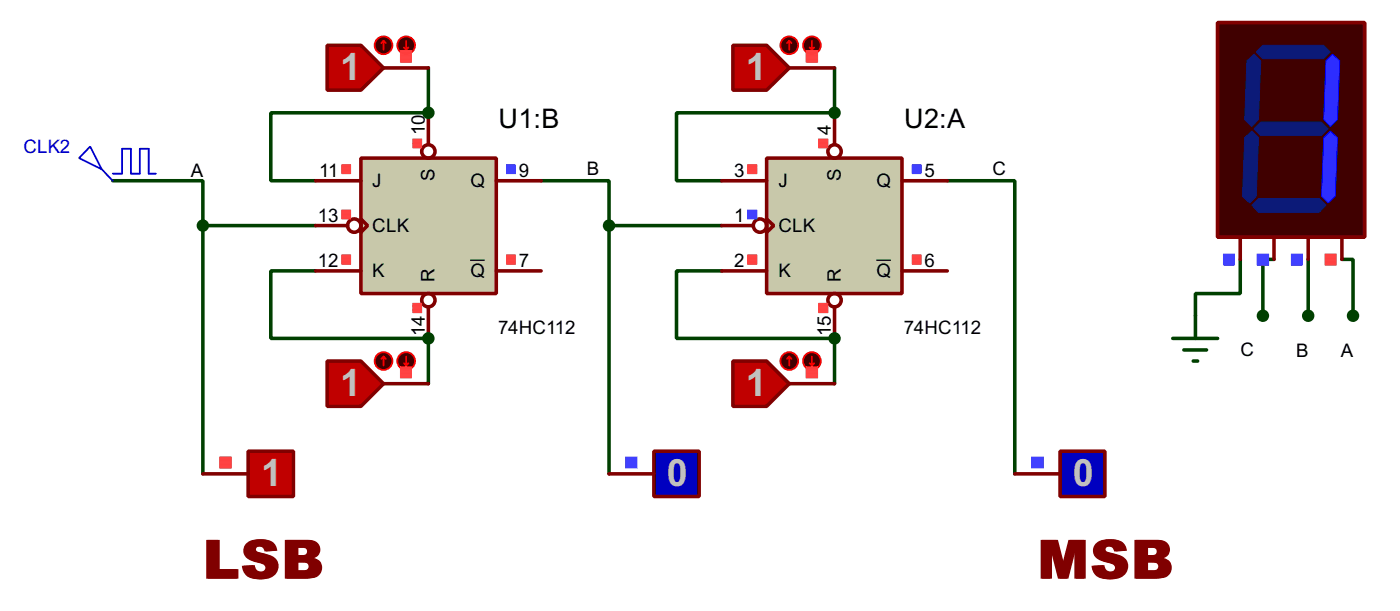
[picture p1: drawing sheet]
<svg xmlns="http://www.w3.org/2000/svg" width="158mm" height="69mm" viewBox="0 0 158 69" stroke-linecap="round" stroke-linejoin="round" font-family="sans-serif">
<defs><g id="words">
<g font-size="8.6" fill="#800000">
<text x="23" y="65.2">LSB</text>
<text x="117" y="65.2">MSB</text>
</g>
<g font-size="4.8" fill="#c0c0c0">
<text x="38.3" y="9">1</text>
<text x="84" y="9">1</text>
<text x="38.3" y="44.6">1</text>
<text x="84" y="44.6">1</text>
<text x="29.4" y="54.7">1</text>
<text x="75.1" y="54.7">0</text>
<text x="120.9" y="54.7">0</text>
</g>
<g font-size="3.4">
<text x="56.2" y="14.5">U1:B</text>
<text x="101.9" y="14.5">U2:A</text>
</g>
<text font-size="2.4" fill="#0000c0" x="2.6" y="17.2">CLK2</text>
<g font-size="2.4">
<text x="47.9" y="15.3" transform="rotate(-90 47.9 15.3)">10</text>
<text x="93.6" y="15.3" transform="rotate(-90 93.6 15.3)">4</text>
<text x="21.5" y="19.9">A</text>
<text x="36" y="19.9">11</text>
<text x="41.9" y="21.1">J</text>
<text x="49" y="20.4" transform="rotate(-90 49 20.4)">S</text>
<text x="53" y="21.1">Q</text>
<text x="58.5" y="19.9">9</text>
<text x="66.1" y="19.8">B</text>
<text x="82.7" y="19.9">3</text>
<text x="87.7" y="21.1">J</text>
<text x="94.7" y="20.4" transform="rotate(-90 94.7 20.4)">S</text>
<text x="98.7" y="21.1">Q</text>
<text x="104.2" y="19.9">5</text>
<text x="111.8" y="19.8">C</text>
<text x="35.8" y="25">13</text>
<text x="41.9" y="26.1">CLK</text>
<text x="82.7" y="25">1</text>
<text x="87.7" y="26.1">CLK</text>
<text x="35.8" y="30.1">12</text>
<text x="41.9" y="31.2">K</text>
<text x="49" y="31.7" transform="rotate(-90 49 31.7)">R</text>
<text x="53" y="31.2">Q</text>
<text x="58.5" y="30.1">7</text>
<text x="82.7" y="30.1">2</text>
<text x="87.7" y="31.2">K</text>
<text x="94.7" y="31.7" transform="rotate(-90 94.7 31.7)">R</text>
<text x="98.7" y="31.2">Q</text>
<text x="104.2" y="30.1">6</text>
<text x="47.9" y="37.8" transform="rotate(-90 47.9 37.8)">14</text>
<text x="56.1" y="37.7">74HC112</text>
<text x="93.6" y="37.9" transform="rotate(-90 93.6 37.9)">15</text>
<text x="101.8" y="37.7">74HC112</text>
<text x="139.7" y="40.1">C</text>
<text x="146" y="40.2">B</text>
<text x="151" y="40.2">A</text>
</g>
</g></defs>
<path d="M48.3 7.7v5" fill="none" stroke="#004000" stroke-width=".4"/>
<circle cx="48.3" cy="12.7" r=".2" fill="#004000"/>
<path d="M48.3 12.7h-17.8v7.7h5.1M48.3 38.1v5.1" fill="none" stroke="#004000" stroke-width=".4"/>
<circle cx="48.3" cy="38.1" r=".2" fill="#004000"/>
<path d="M94 7.7v5M35.6 30.5h-5.1v7.6h17.8" fill="none" stroke="#004000" stroke-width=".4"/>
<circle cx="94" cy="12.7" r=".2" fill="#004000"/>
<path d="M94 12.7h-17.8v7.7h5.1M94 38.1v5.1" fill="none" stroke="#004000" stroke-width=".4"/>
<circle cx="94" cy="38.1" r=".2" fill="#004000"/>
<path d="M12.7 20.4h10.2v5M22.9 25.4h12.7M22.9 25.4v28M61 20.4h7.6v5M68.6 25.4h12.7M68.6 25.4v28M81.3 30.5h-5.1v7.6h17.8M106.7 20.4h7.6v33M139.7 29.2v3.9h-5v2.5M143.5 29.2h-1.2v6.4M147.4 29.2v6.4M151.2 29.2h1.2v6.4" fill="none" stroke="#004000" stroke-width=".4"/>
<path d="M40.7 17.8h15.2v15.3h-15.2z" fill="#c8c8aa" stroke="#800000" stroke-width=".4"/>
<g fill="none" stroke="#800000" stroke-width=".4">
<path d="M48.3 12.7v3.6M35.6 20.4h5.1M35.6 25.4h3.6M35.6 30.5h5.1M40.7 24.7l.7 .7-.7 .8zM48.3 34.6v3.5M55.9 20.4h5.1M55.9 30.5h5.1"/>
<circle cx="48.2" cy="17.1" r=".75"/>
<circle cx="39.9" cy="25.4" r=".75"/>
<circle cx="48.2" cy="33.8" r=".75"/>
</g>
<path d="M53 29.3h1.6" fill="none" stroke="#000" stroke-width=".15"/>
<g fill="none" stroke="#ff4040" stroke-width=".11">
<path d="M38.5 18.6h1M38.5 18.7h1M38.5 18.8h1M38.5 18.9h1M38.5 19h1M38.5 19.1h1M38.5 19.2h1M38.5 19.3h1M38.5 19.4h1M38.5 19.5h1M38.5 19.6h1M46.5 15.7h1"/>
<path d="M46.5 15.8h1M46.5 15.9h1M46.5 16h1M46.5 16.1h1M46.5 16.2h1M46.5 16.3h1M46.5 16.4h1M46.5 16.5h1M46.5 16.6h1M46.5 16.7h1M38.5 23.7h1M38.5 23.8h1"/>
<path d="M38.5 23.9h1M38.5 24h1M38.5 24.1h1M38.5 24.2h1M38.5 24.3h1M38.5 24.4h1M38.5 24.5h1M38.5 24.6h1M38.5 24.7h1M38.5 28.7h1M38.5 28.8h1M38.5 28.9h1"/>
<path d="M38.5 29h1M38.5 29.1h1M38.5 29.2h1M38.5 29.3h1M38.5 29.4h1M38.5 29.5h1M38.5 29.6h1M38.5 29.7h1M38.5 29.8h1M46.5 34.2h1M46.5 34.3h1M46.5 34.4h1"/>
<path d="M46.5 34.5h1M46.5 34.6h1M46.5 34.7h1M46.5 34.8h1M46.5 34.9h1M46.5 35h1M46.5 35.1h1M46.5 35.2h1M57.1 28.7h1M57.1 28.8h1M57.1 28.9h1M57.1 29h1"/>
<path d="M57.1 29.1h1M57.1 29.2h1M57.1 29.3h1M57.1 29.4h1M57.1 29.5h1M57.1 29.6h1M57.1 29.7h1M57.1 29.8h1"/>
</g>
<path d="M57.1 18.6h1M57.1 18.7h1M57.1 18.8h1M57.1 18.9h1M57.1 19h1M57.1 19.1h1M57.1 19.2h1M57.1 19.3h1M57.1 19.4h1M57.1 19.5h1M57.1 19.6h1" fill="none" stroke="#4040ff" stroke-width=".11"/>
<path d="M36.9 5.1h3.8l2.5 2.6-2.5 2.5h-3.8z" fill-rule="evenodd" fill="#c00000" stroke="#800000" stroke-width=".4"/>
<path d="M43.2 7.7h5.1" fill="none" stroke="#800000" stroke-width=".4"/>
<circle cx="43.2" cy="5.1" r="1" fill="#400000" stroke="#f00" stroke-width=".2"/>
<path d="M43.2 4.6l-.2 .3M43.2 4.6l.3 .3M43.2 4.6v1" fill="none" stroke="#f00" stroke-width=".2"/>
<circle cx="45.7" cy="5.1" r="1" fill="#400000" stroke="#f00" stroke-width=".2"/>
<path d="M45.5 5.4l.3 .2M45.8 4.6v1M46 5.4l-.2 .2" fill="none" stroke="#f00" stroke-width=".2"/>
<g fill="none" stroke="#ff4040" stroke-width=".11">
<path d="M45.1 5.7h1.3M45.1 5.8h1.3M45.1 5.9h1.3M45.1 6h1.3M45.1 6.1h1.3M45.1 6.2h1.3M45.1 6.3h1.3M45.1 6.4h1.3M45.1 6.5h1.3M45.1 6.6h1.3M45.1 6.7h1.3M45.1 6.8h1.3"/>
<path d="M45.1 6.9h1.3M45.1 7h1.3"/>
</g>
<path d="M36.9 40.7h3.8l2.5 2.5-2.5 2.6h-3.8z" fill-rule="evenodd" fill="#c00000" stroke="#800000" stroke-width=".4"/>
<path d="M43.2 43.2h5.1" fill="none" stroke="#800000" stroke-width=".4"/>
<circle cx="43.2" cy="40.7" r="1" fill="#400000" stroke="#f00" stroke-width=".2"/>
<path d="M43.2 40.2l-.2 .2M43.2 40.2l.3 .2M43.2 40.2v1" fill="none" stroke="#f00" stroke-width=".2"/>
<circle cx="45.7" cy="40.7" r="1" fill="#400000" stroke="#f00" stroke-width=".2"/>
<path d="M45.5 40.9l.3 .3M45.8 40.2v1M46 40.9l-.2 .3" fill="none" stroke="#f00" stroke-width=".2"/>
<g fill="none" stroke="#ff4040" stroke-width=".11">
<path d="M45.1 41.3h1.3M45.1 41.4h1.3M45.1 41.5h1.3M45.1 41.6h1.3M45.1 41.7h1.3M45.1 41.8h1.3M45.1 41.9h1.3M45.1 42h1.3M45.1 42.1h1.3M45.1 42.2h1.3M45.1 42.3h1.3M45.1 42.4h1.3"/>
<path d="M45.1 42.5h1.3M45.1 42.6h1.3"/>
</g>
<g fill="#004000" stroke="#004000" stroke-width=".4">
<circle cx="48.2" cy="12.7" r=".5"/>
<circle cx="48.2" cy="38.1" r=".5"/>
</g>
<path d="M86.4 17.8h15.2v15.3h-15.2z" fill="#c8c8aa" stroke="#800000" stroke-width=".4"/>
<g fill="none" stroke="#800000" stroke-width=".4">
<path d="M94 12.7v3.6M81.3 20.4h5.1M81.3 25.4h3.6M81.3 30.5h5.1M86.4 24.7l.8 .7-.8 .8zM94 34.6v3.5M101.6 20.4h5.1M101.6 30.5h5.1"/>
<circle cx="94" cy="17.1" r=".75"/>
<circle cx="85.6" cy="25.4" r=".75"/>
<circle cx="94" cy="33.8" r=".75"/>
</g>
<path d="M98.7 29.3h1.7" fill="none" stroke="#000" stroke-width=".15"/>
<g fill="none" stroke="#ff4040" stroke-width=".11">
<path d="M84.2 18.6h1.1M84.2 18.7h1.1M84.2 18.8h1.1M84.2 18.9h1.1M84.2 19h1.1M84.2 19.1h1.1M84.2 19.2h1.1M84.2 19.3h1.1M84.2 19.4h1.1M84.2 19.5h1.1M84.2 19.6h1.1M92.2 15.7h1.1"/>
<path d="M92.2 15.8h1.1M92.2 15.9h1.1M92.2 16h1.1M92.2 16.1h1.1M92.2 16.2h1.1M92.2 16.3h1.1M92.2 16.4h1.1M92.2 16.5h1.1M92.2 16.6h1.1M92.2 16.7h1.1M84.2 28.7h1.1M84.2 28.8h1.1"/>
<path d="M84.2 28.9h1.1M84.2 29h1.1M84.2 29.1h1.1M84.2 29.2h1.1M84.2 29.3h1.1M84.2 29.4h1.1M84.2 29.5h1.1M84.2 29.6h1.1M84.2 29.7h1.1M84.2 29.8h1.1M92.2 34.2h1.1M92.2 34.3h1.1"/>
<path d="M92.2 34.4h1.1M92.2 34.5h1.1M92.2 34.6h1.1M92.2 34.7h1.1M92.2 34.8h1.1M92.2 34.9h1.1M92.2 35h1.1M92.2 35.1h1.1M92.2 35.2h1.1M102.8 28.7h1M102.8 28.8h1M102.8 28.9h1"/>
<path d="M102.8 29h1M102.8 29.1h1M102.8 29.2h1M102.8 29.3h1M102.8 29.4h1M102.8 29.5h1M102.8 29.6h1M102.8 29.7h1M102.8 29.8h1"/>
</g>
<g fill="none" stroke="#4040ff" stroke-width=".11">
<path d="M102.8 18.6h1M102.8 18.7h1M102.8 18.8h1M102.8 18.9h1M102.8 19h1M102.8 19.1h1M102.8 19.2h1M102.8 19.3h1M102.8 19.4h1M102.8 19.5h1M102.8 19.6h1M84.2 23.7h1.1"/>
<path d="M84.2 23.8h1.1M84.2 23.9h1.1M84.2 24h1.1M84.2 24.1h1.1M84.2 24.2h1.1M84.2 24.3h1.1M84.2 24.4h1.1M84.2 24.5h1.1M84.2 24.6h1.1M84.2 24.7h1.1"/>
</g>
<path d="M82.6 5.1h3.8l2.5 2.6-2.5 2.5h-3.8z" fill-rule="evenodd" fill="#c00000" stroke="#800000" stroke-width=".4"/>
<path d="M88.9 7.7h5.1" fill="none" stroke="#800000" stroke-width=".4"/>
<circle cx="88.9" cy="5.1" r="1" fill="#400000" stroke="#f00" stroke-width=".2"/>
<path d="M88.9 4.6l-.2 .3M88.9 4.6l.3 .3M88.9 4.6v1" fill="none" stroke="#f00" stroke-width=".2"/>
<circle cx="91.4" cy="5.1" r="1" fill="#400000" stroke="#f00" stroke-width=".2"/>
<path d="M91.2 5.4l.3 .2M91.5 4.6v1M91.7 5.4l-.2 .2" fill="none" stroke="#f00" stroke-width=".2"/>
<g fill="none" stroke="#ff4040" stroke-width=".11">
<path d="M90.8 5.7h1.3M90.8 5.8h1.3M90.8 5.9h1.3M90.8 6h1.3M90.8 6.1h1.3M90.8 6.2h1.3M90.8 6.3h1.3M90.8 6.4h1.3M90.8 6.5h1.3M90.8 6.6h1.3M90.8 6.7h1.3M90.8 6.8h1.3"/>
<path d="M90.8 6.9h1.3M90.8 7h1.3"/>
</g>
<path d="M82.6 40.7h3.8l2.5 2.5-2.5 2.6h-3.8z" fill-rule="evenodd" fill="#c00000" stroke="#800000" stroke-width=".4"/>
<path d="M88.9 43.2h5.1" fill="none" stroke="#800000" stroke-width=".4"/>
<circle cx="88.9" cy="40.7" r="1" fill="#400000" stroke="#f00" stroke-width=".2"/>
<path d="M88.9 40.2l-.2 .2M88.9 40.2l.3 .2M88.9 40.2v1" fill="none" stroke="#f00" stroke-width=".2"/>
<circle cx="91.4" cy="40.7" r="1" fill="#400000" stroke="#f00" stroke-width=".2"/>
<path d="M91.2 40.9l.3 .3M91.5 40.2v1M91.7 40.9l-.2 .3" fill="none" stroke="#f00" stroke-width=".2"/>
<g fill="none" stroke="#ff4040" stroke-width=".11">
<path d="M90.8 41.3h1.3M90.8 41.4h1.3M90.8 41.5h1.3M90.8 41.6h1.3M90.8 41.7h1.3M90.8 41.8h1.3M90.8 41.9h1.3M90.8 42h1.3M90.8 42.1h1.3M90.8 42.2h1.3M90.8 42.3h1.3M90.8 42.4h1.3"/>
<path d="M90.8 42.5h1.3M90.8 42.6h1.3"/>
</g>
<g fill="#004000" stroke="#004000" stroke-width=".4">
<circle cx="94" cy="12.7" r=".5"/>
<circle cx="94" cy="38.1" r=".5"/>
</g>
<path d="M28 50.8h5.1v5.1h-5.1z" fill-rule="evenodd" fill="#c00000" stroke="#800000" stroke-width=".4"/>
<path d="M22.9 53.4h5.1" fill="none" stroke="#800000" stroke-width=".4"/>
<g fill="none" stroke="#ff4040" stroke-width=".11">
<path d="M24.8 51.5h1.3M24.8 51.6h1.3M24.8 51.7h1.3M24.8 51.8h1.3M24.8 51.9h1.3M24.8 52h1.3M24.8 52.1h1.3M24.8 52.2h1.3M24.8 52.3h1.3M24.8 52.4h1.3M24.8 52.5h1.3M24.8 52.6h1.3"/>
<path d="M24.8 52.7h1.3"/>
</g>
<circle cx="22.8" cy="25.4" r=".5" fill="#004000" stroke="#004000" stroke-width=".4"/>
<path d="M73.7 50.8h5.1v5.1h-5.1z" fill-rule="evenodd" fill="#0000c0" stroke="#800000" stroke-width=".4"/>
<path d="M68.6 53.4h5.1" fill="none" stroke="#800000" stroke-width=".4"/>
<g fill="none" stroke="#4040ff" stroke-width=".11">
<path d="M70.5 51.5h1.3M70.5 51.6h1.3M70.5 51.7h1.3M70.5 51.8h1.3M70.5 51.9h1.3M70.5 52h1.3M70.5 52.1h1.3M70.5 52.2h1.3M70.5 52.3h1.3M70.5 52.4h1.3M70.5 52.5h1.3M70.5 52.6h1.3"/>
<path d="M70.5 52.7h1.3"/>
</g>
<circle cx="68.6" cy="25.4" r=".5" fill="#004000" stroke="#004000" stroke-width=".4"/>
<path d="M119.4 50.8h5.1v5.1h-5.1z" fill-rule="evenodd" fill="#0000c0" stroke="#800000" stroke-width=".4"/>
<path d="M114.3 53.4h5.1" fill="none" stroke="#800000" stroke-width=".4"/>
<g fill="none" stroke="#4040ff" stroke-width=".11">
<path d="M116.2 51.5h1.3M116.2 51.6h1.3M116.2 51.7h1.3M116.2 51.8h1.3M116.2 51.9h1.3M116.2 52h1.3M116.2 52.1h1.3M116.2 52.2h1.3M116.2 52.3h1.3M116.2 52.4h1.3M116.2 52.5h1.3M116.2 52.6h1.3"/>
<path d="M116.2 52.7h1.3"/>
</g>
<path d="M10.2 16.5l1.3 2.6-2.6-1.3zM11.5 19.1l1.2 1.3M12.7 19.6h1.1v-2.8h1v2.8h1v-2.8h1v2.8h.8" fill="none" stroke="#0000c0" stroke-width=".2"/>
<path d="M137.2 2.6h16.5v24.1h-16.5z" fill="#400000" stroke="#800000" stroke-width=".4"/>
<path d="M142.3 5.1h6.8l.8 .8-.8 .7h-6.8l-.8-.7z" fill-rule="evenodd" fill="#0c1a78" stroke="#0c1a78" stroke-width=".11"/>
<path d="M149.4 6.9l.7-.8 .8 .8-.2 6.6-.8 .8-.8-.8z" fill-rule="evenodd" fill="#2d2dff" stroke="#00f" stroke-width=".11"/>
<g fill="#0c1a78" stroke="#0c1a78" stroke-width=".11">
<path d="M142 13.8h6.9l.7 .7-.7 .8h-6.9l-.7-.8z" fill-rule="evenodd"/>
<path d="M140.5 6.9l.8-.8 .7 .8-.2 6.6-.8 .8-.8-.8z" fill-rule="evenodd"/>
</g>
<path d="M149.9 14.8l.8 .7-.3 6.6-.8 .8-.7-.8 .2-6.6z" fill-rule="evenodd" fill="#2d2dff" stroke="#00f" stroke-width=".11"/>
<g fill="#0c1a78" stroke="#0c1a78" stroke-width=".11">
<path d="M141 23.1l.8-.7h6.8l.8 .7-.8 .8h-6.8z" fill-rule="evenodd"/>
<path d="M140.2 15.5l.8-.7 .8 .7-.3 6.6-.7 .8-.8-.8z" fill-rule="evenodd"/>
</g>
<path d="M139.7 26.7v2.5M143.5 26.7v2.5M147.4 26.7v2.5M151.2 26.7v2.5" fill="none" stroke="#800000" stroke-width=".4"/>
<g fill="none" stroke="#4040ff" stroke-width=".11">
<path d="M137.8 28.6h1.3M137.8 28.7h1.3M137.8 28.8h1.3M137.8 28.9h1.3M137.8 29h1.3M137.8 29.1h1.3M137.8 29.2h1.3M137.8 29.3h1.3M137.8 29.4h1.3M137.8 29.5h1.3M137.8 29.6h1.3M137.8 29.7h1.3"/>
<path d="M137.8 29.8h1.3M137.8 29.9h1.3M141.6 28.6h1.3M141.6 28.7h1.3M141.6 28.8h1.3M141.6 28.9h1.3M141.6 29h1.3M141.6 29.1h1.3M141.6 29.2h1.3M141.6 29.3h1.3M141.6 29.4h1.3M141.6 29.5h1.3"/>
<path d="M141.6 29.6h1.3M141.6 29.7h1.3M141.6 29.8h1.3M141.6 29.9h1.3M145.5 28.6h1.2M145.5 28.7h1.2M145.5 28.8h1.2M145.5 28.9h1.2M145.5 29h1.2M145.5 29.1h1.2M145.5 29.2h1.2M145.5 29.3h1.2"/>
<path d="M145.5 29.4h1.2M145.5 29.5h1.2M145.5 29.6h1.2M145.5 29.7h1.2M145.5 29.8h1.2M145.5 29.9h1.2"/>
</g>
<g fill="none" stroke="#ff4040" stroke-width=".11">
<path d="M149.3 28.6h1.2M149.3 28.7h1.2M149.3 28.8h1.2M149.3 28.9h1.2M149.3 29h1.2M149.3 29.1h1.2M149.3 29.2h1.2M149.3 29.3h1.2M149.3 29.4h1.2M149.3 29.5h1.2M149.3 29.6h1.2M149.3 29.7h1.2"/>
<path d="M149.3 29.8h1.2M149.3 29.9h1.2"/>
</g>
<path d="M132.1 38.1h5.1M133.4 39.4h2.5M134.7 35.6v2.5M134.4 40.7h.5" fill="none" stroke="#004000" stroke-width=".4"/>
<g fill="#004000" stroke="#004000" stroke-width=".4">
<circle cx="142.2" cy="35.6" r=".5"/>
<circle cx="147.3" cy="35.6" r=".5"/>
<circle cx="152.4" cy="35.6" r=".5"/>
</g>
<use href="#words"/>
</svg>
